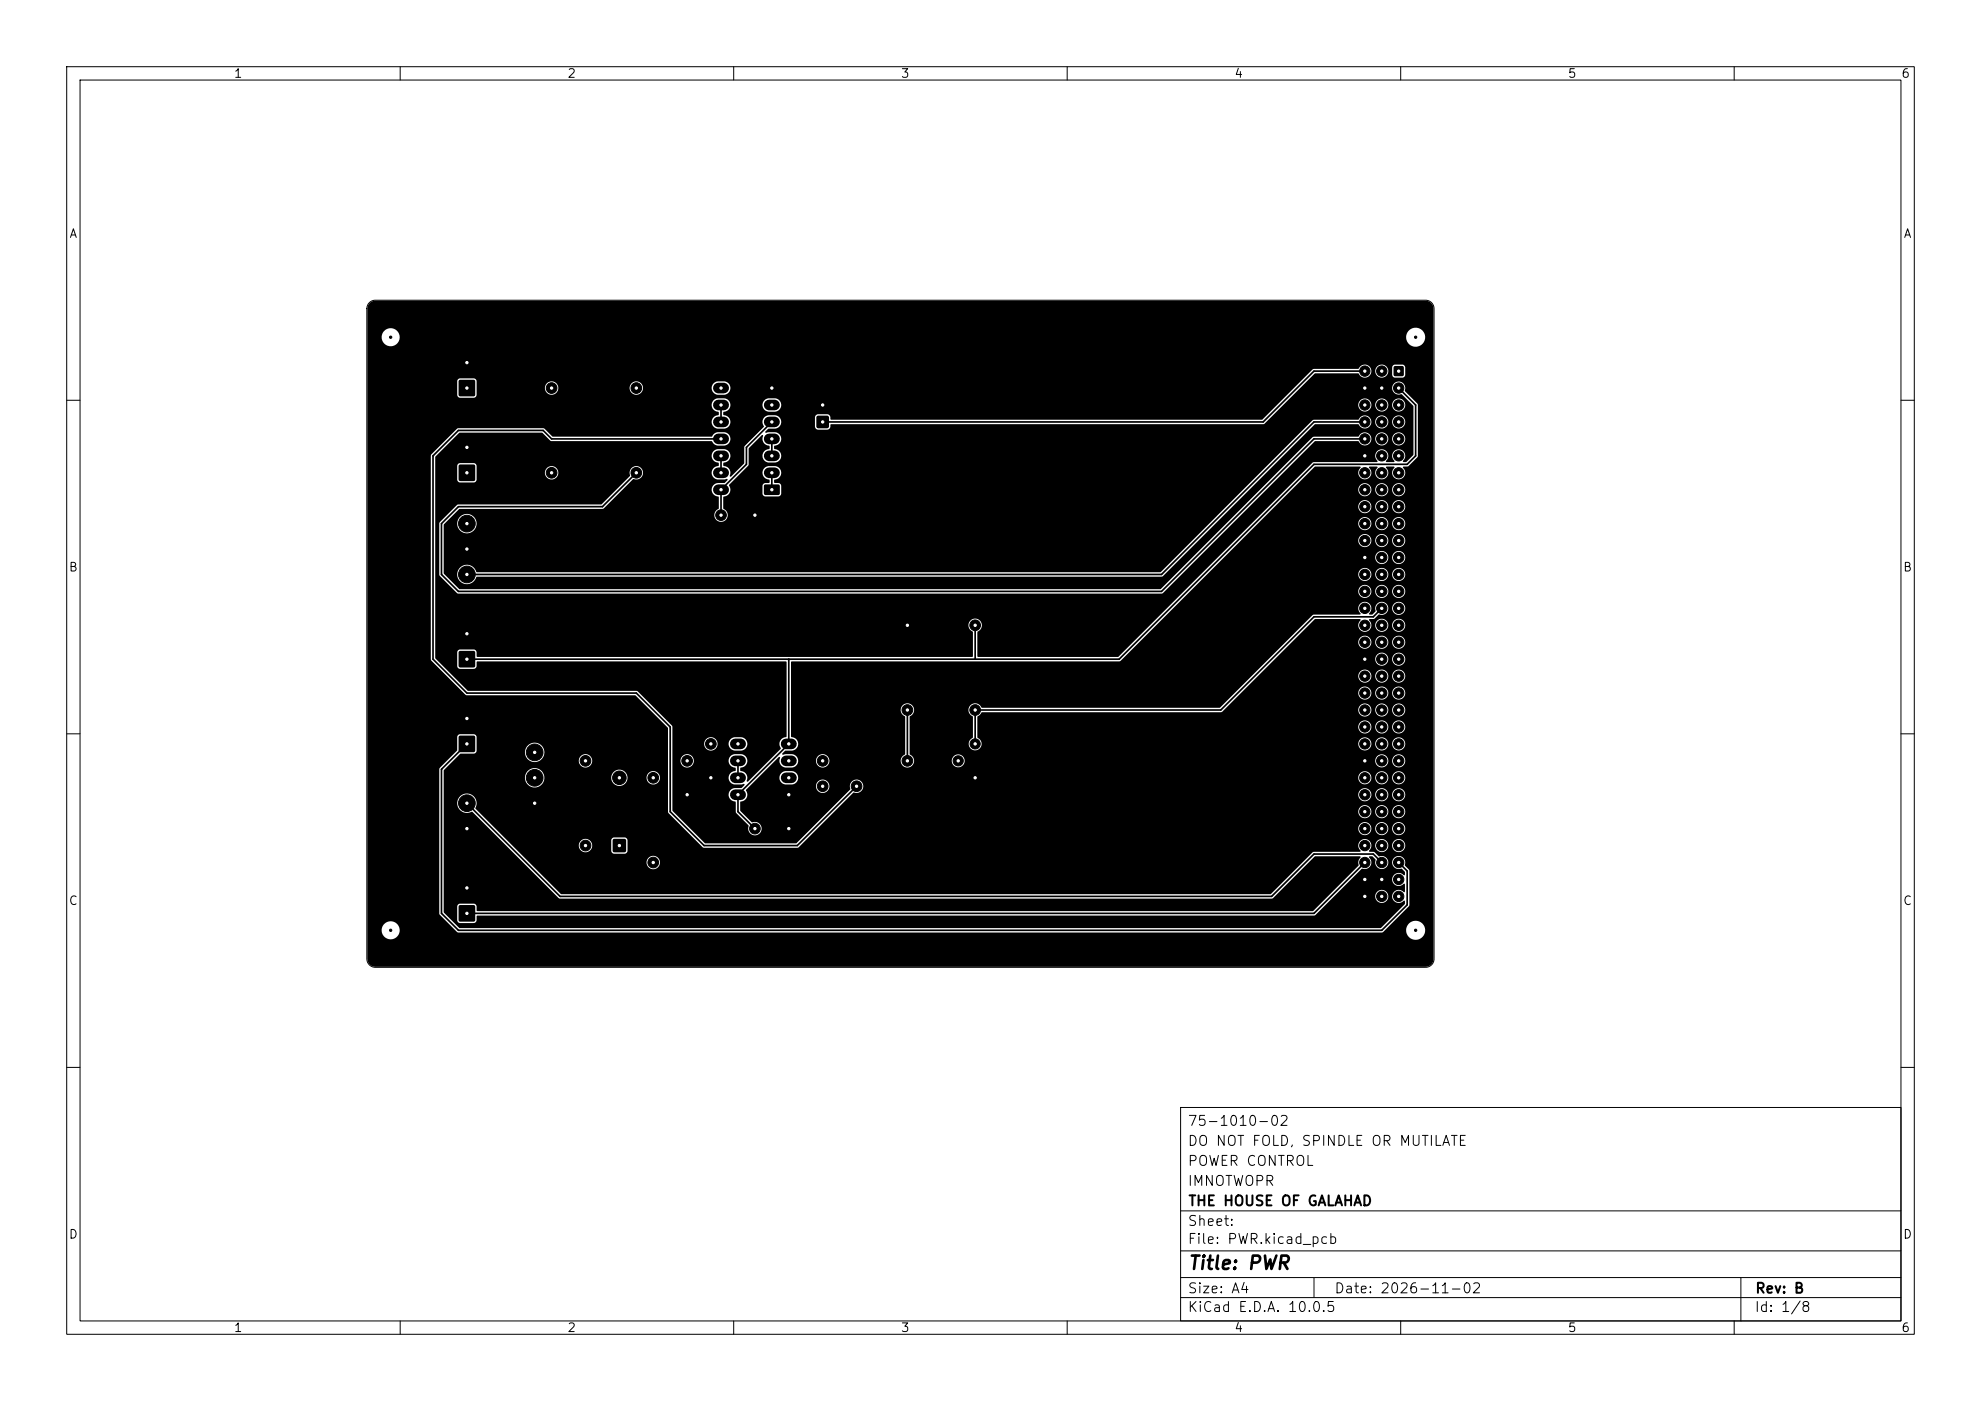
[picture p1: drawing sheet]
<svg xmlns="http://www.w3.org/2000/svg" width="297mm" height="210mm" viewBox="0 0 297 210" stroke-linecap="round" stroke-linejoin="round" font-family="sans-serif">
<defs><g id="words">
<text font-size="2" x="178" y="190.8">Title: PWR</text>
<g font-size="1.5">
<text x="178" y="172.1">DO NOT FOLD, SPINDLE OR MUTILATE</text>
<text x="178" y="169.1">75-1010-02</text>
<text x="178" y="178.1">IMNOTWOPR</text>
<text x="178" y="175.1">POWER CONTROL</text>
<text x="178" y="184.1">Sheet:</text>
<text x="178" y="181.1">THE HOUSE OF GALAHAD</text>
<text x="178" y="186.8">File: PWR.kicad_pcb</text>
<text x="178" y="197">KiCad E.D.A. 10.0.5</text>
<text x="178" y="194.2">Size: A4</text>
<text x="200" y="194.2">Date: 2026-11-02</text>
<text x="263" y="197">Id: 1/8</text>
<text x="263" y="194.2">Rev: B</text>
</g>
<g font-size="1.3">
<text x="35" y="12">1</text>
<text x="85" y="12">2</text>
<text x="135" y="12">3</text>
<text x="185" y="12">4</text>
<text x="235" y="12">5</text>
<text x="285" y="12">6</text>
<text x="10.3" y="36">A</text>
<text x="285.3" y="36">A</text>
<text x="10.2" y="86">B</text>
<text x="285.2" y="86">B</text>
<text x="10.2" y="136">C</text>
<text x="285.2" y="136">C</text>
<text x="10.2" y="186">D</text>
<text x="285.2" y="186">D</text>
<text x="35" y="200">1</text>
<text x="85" y="200">2</text>
<text x="135" y="200">3</text>
<text x="185" y="200">4</text>
<text x="235" y="200">5</text>
<text x="285" y="200">6</text>
</g>
</g></defs>
<g fill="none" stroke="#000" stroke-width=".15">
<path d="M10 10h277v190h-277zM12 12h273v186h-273zM60 10v2M110 10v2M160 10v2M210 10v2M260 10v2M55.4 45.4l.3-.3 .6-.1h157.4a1.27 1.27 0 0 1 1.3 1.3v97.4a1.27 1.27 0 0 1-1.3 1.3h-157.4a1.27 1.27 0 0 1-1.3-1.3v-97.4l.1-.6zM10 60h2M285 60h2M10 110h2M285 110h2"/>
<path d="M10 160h2M177 166h108v32h-108zM285 160h2M60 198v2M110 198v2M160 198v2M177 194.5h108M177 191.5h108M177 187.5h108M177 181.5h108M197 191.5v3M210 198v2"/>
<path d="M260 198v2M261 191.5v6.5"/>
</g>
<g fill="#000" stroke="#000" stroke-width=".15">
<circle cx="58.6" cy="50.6" r=".17"/>
<circle cx="70" cy="54.4" r="1.25"/>
<circle cx="82.7" cy="58.2" r=".8"/>
<circle cx="95.4" cy="58.2" r=".8"/>
<circle cx="204.6" cy="58.2" r=".77"/>
<circle cx="204.6" cy="55.6" r=".77"/>
<circle cx="207.2" cy="55.6" r=".77"/>
<circle cx="207.2" cy="58.2" r=".77"/>
<circle cx="209.7" cy="58.2" r=".77"/>
<circle cx="212.2" cy="50.6" r=".17"/>
<circle cx="70" cy="67.1" r="1.25"/>
<circle cx="70" cy="78.5" r="1.25"/>
<circle cx="82.7" cy="70.9" r=".8"/>
<circle cx="95.4" cy="70.9" r=".8"/>
<circle cx="108.1" cy="77.2" r=".8"/>
<circle cx="113.2" cy="77.2" r=".8"/>
<circle cx="123.3" cy="60.7" r=".95"/>
<circle cx="204.6" cy="68.3" r=".77"/>
<circle cx="204.6" cy="60.7" r=".77"/>
<circle cx="204.6" cy="65.8" r=".77"/>
<circle cx="204.6" cy="63.2" r=".77"/>
<circle cx="204.6" cy="73.4" r=".77"/>
<circle cx="204.6" cy="75.9" r=".77"/>
<circle cx="204.6" cy="70.9" r=".77"/>
<circle cx="204.6" cy="78.5" r=".77"/>
<circle cx="207.2" cy="70.9" r=".77"/>
<circle cx="207.2" cy="73.4" r=".77"/>
<circle cx="207.2" cy="60.7" r=".77"/>
<circle cx="207.2" cy="63.2" r=".77"/>
<circle cx="207.2" cy="65.8" r=".77"/>
<circle cx="207.2" cy="68.3" r=".77"/>
<circle cx="207.2" cy="75.9" r=".77"/>
<circle cx="207.2" cy="78.5" r=".77"/>
<circle cx="209.7" cy="68.3" r=".77"/>
<circle cx="209.7" cy="63.2" r=".77"/>
<circle cx="209.7" cy="70.9" r=".77"/>
<circle cx="209.7" cy="60.7" r=".77"/>
<circle cx="209.7" cy="65.8" r=".77"/>
<circle cx="209.7" cy="73.4" r=".77"/>
<circle cx="209.7" cy="75.9" r=".77"/>
<circle cx="209.7" cy="78.5" r=".77"/>
<circle cx="70" cy="82.3" r="1.25"/>
<circle cx="70" cy="86.1" r="1.25"/>
<circle cx="70" cy="95" r="1.25"/>
<circle cx="136" cy="93.7" r=".8"/>
<circle cx="146.2" cy="93.7" r=".8"/>
<circle cx="204.6" cy="83.6" r=".77"/>
<circle cx="204.6" cy="93.7" r=".77"/>
<circle cx="204.6" cy="81" r=".77"/>
<circle cx="204.6" cy="88.6" r=".77"/>
<circle cx="204.6" cy="98.8" r=".77"/>
<circle cx="204.6" cy="86.1" r=".77"/>
<circle cx="204.6" cy="96.3" r=".77"/>
<circle cx="204.6" cy="91.2" r=".77"/>
<circle cx="207.2" cy="81" r=".77"/>
<circle cx="207.2" cy="86.1" r=".77"/>
<circle cx="207.2" cy="88.6" r=".77"/>
<circle cx="207.2" cy="91.2" r=".77"/>
<circle cx="207.2" cy="93.7" r=".77"/>
<circle cx="207.2" cy="96.3" r=".77"/>
<circle cx="207.2" cy="98.8" r=".77"/>
<circle cx="207.2" cy="83.6" r=".77"/>
<circle cx="209.7" cy="81" r=".77"/>
<circle cx="209.7" cy="83.6" r=".77"/>
<circle cx="209.7" cy="93.7" r=".77"/>
<circle cx="209.7" cy="86.1" r=".77"/>
<circle cx="209.7" cy="96.3" r=".77"/>
<circle cx="209.7" cy="88.6" r=".77"/>
<circle cx="209.7" cy="98.8" r=".77"/>
<circle cx="209.7" cy="91.2" r=".77"/>
<circle cx="70" cy="107.7" r="1.25"/>
<circle cx="80.2" cy="112.8" r="1.25"/>
<circle cx="80.2" cy="116.6" r="1.25"/>
<circle cx="87.8" cy="114" r=".8"/>
<circle cx="92.9" cy="116.6" r="1.02"/>
<circle cx="97.9" cy="116.6" r=".8"/>
<circle cx="103" cy="114" r=".8"/>
<circle cx="103" cy="119.1" r=".8"/>
<circle cx="106.6" cy="111.5" r=".8"/>
<circle cx="106.6" cy="116.6" r=".8"/>
<circle cx="123.3" cy="117.9" r=".8"/>
<circle cx="123.3" cy="114" r=".8"/>
<circle cx="128.4" cy="117.9" r=".8"/>
<circle cx="136" cy="114" r=".8"/>
<circle cx="136" cy="106.4" r=".8"/>
<circle cx="143.7" cy="114" r=".76"/>
<circle cx="146.2" cy="106.4" r=".8"/>
<circle cx="146.2" cy="111.5" r=".76"/>
<circle cx="204.6" cy="106.4" r=".77"/>
<circle cx="204.6" cy="111.5" r=".77"/>
<circle cx="204.6" cy="101.3" r=".77"/>
<circle cx="204.6" cy="116.6" r=".77"/>
<circle cx="204.6" cy="119.1" r=".77"/>
<circle cx="204.6" cy="103.9" r=".77"/>
<circle cx="204.6" cy="109" r=".77"/>
<circle cx="204.6" cy="114" r=".77"/>
<circle cx="207.2" cy="116.6" r=".77"/>
<circle cx="207.2" cy="111.5" r=".77"/>
<circle cx="207.2" cy="103.9" r=".77"/>
<circle cx="207.2" cy="106.4" r=".77"/>
<circle cx="207.2" cy="114" r=".77"/>
<circle cx="207.2" cy="119.1" r=".77"/>
<circle cx="207.2" cy="109" r=".77"/>
<circle cx="207.2" cy="101.3" r=".77"/>
<circle cx="209.7" cy="116.6" r=".77"/>
<circle cx="209.7" cy="101.3" r=".77"/>
<circle cx="209.7" cy="106.4" r=".77"/>
<circle cx="209.7" cy="111.5" r=".77"/>
<circle cx="209.7" cy="114" r=".77"/>
<circle cx="209.7" cy="119.1" r=".77"/>
<circle cx="209.7" cy="103.9" r=".77"/>
<circle cx="209.7" cy="109" r=".77"/>
<circle cx="58.6" cy="139.5" r=".17"/>
<circle cx="70" cy="133.1" r="1.25"/>
<circle cx="70" cy="120.4" r="1.25"/>
<circle cx="80.2" cy="120.4" r="1.25"/>
<circle cx="87.8" cy="126.7" r=".8"/>
<circle cx="97.9" cy="129.3" r=".8"/>
<circle cx="113.2" cy="124.2" r=".8"/>
<circle cx="118.3" cy="124.2" r=".8"/>
<circle cx="204.6" cy="124.2" r=".77"/>
<circle cx="204.6" cy="121.7" r=".77"/>
<circle cx="204.6" cy="129.3" r=".77"/>
<circle cx="204.6" cy="134.4" r=".77"/>
<circle cx="204.6" cy="131.8" r=".77"/>
<circle cx="204.6" cy="126.7" r=".77"/>
<circle cx="207.2" cy="121.7" r=".77"/>
<circle cx="207.2" cy="124.2" r=".77"/>
<circle cx="207.2" cy="129.3" r=".77"/>
<circle cx="207.2" cy="134.4" r=".77"/>
<circle cx="207.2" cy="131.8" r=".77"/>
<circle cx="207.2" cy="126.7" r=".77"/>
<circle cx="209.7" cy="124.2" r=".77"/>
<circle cx="209.7" cy="121.7" r=".77"/>
<circle cx="209.7" cy="134.4" r=".77"/>
<circle cx="209.7" cy="129.3" r=".77"/>
<circle cx="209.7" cy="131.8" r=".77"/>
<circle cx="209.7" cy="126.7" r=".77"/>
<circle cx="212.2" cy="139.5" r=".17"/>
</g>
<g fill="#000">
<path d="M68.8 57h2.4v2.3h-2.4zM209 54.9h1.4v1.4h-1.4zM55.4 45.4l.3-.2 .6-.1h157.4a1.2 1.2 0 0 1 1.2 1.2v97.4a1.2 1.2 0 0 1-1.2 1.2h-157.4a1.2 1.2 0 0 1-1.2-1.2v-4.4h2.1a1.35 1.35 0 0 0 1.9 1.4 1.35 1.35 0 0 0 .4-2.3 1.35 1.35 0 0 0-2.2 .7l-.1 .2h-2.1v-24h10.8v21.7l2.8 2.8h138.5l.5-.5h3.1a1.43 1.43 0 0 0 2 1.5 1.43 1.43 0 0 0 .4-2.4 1.43 1.43 0 0 0-2.4 .7v.2h-3.1l3.6-3.5v-5.3l-.7-.7a1.01 1.01 0 0 0-.6-1.4 1.01 1.01 0 0 0-1.3 .8 1.08 1.08 0 0 0 1.5 1l.4 .5v.5h-.2a.99 .99 0 0 0-1.4 0 .99 .99 0 0 0 .1 1.4 .99 .99 0 0 0 1.4-.1l.1 .1v1l-.1 .1a1 1 0 0 0-1.5-.1 1 1 0 0 0 0 1.5 1 1 0 0 0 1.5-.1l.1 .1v.4l-3.6 3.6h-138.1l-2.4-2.4v-16.4h2a1.53 1.53 0 0 0 2.3 1.4l13.1 13h106.8l6.5-6.3h6.7h.1v.2a1.22 1.22 0 0 0-.3 1.2l-6.9 6.8h-125.2l-.1-.1v-.7l-.3-.3h-2.3l-.2 .1-.2 .2v2.2l.2 .2 .2 .2h2.2l.3-.3 .1-.7 .1-.2h125.4l3.1-2.9h6.1a.98 .98 0 0 0 1.3 1 .98 .98 0 0 0 .3-1.6 .98 .98 0 0 0-1.6 .4v.2h-6.1l4.1-4.1a1.01 1.01 0 0 0 1.3-.4 1.01 1.01 0 0 0-.3-1.3l.2-.1h.4l.4 .4a1.02 1.02 0 0 0 .6 1.4 1.02 1.02 0 0 0 1.3-.6 1.06 1.06 0 0 0-1.4-1.3l-.7-.6-.7-.1 .3-.6v-.3h.6a.98 .98 0 0 0 1 1 .98 .98 0 0 0 .9-1h.6v.1a.98 .98 0 0 0 1.5 .8 .98 .98 0 0 0 0-1.7 .98 .98 0 0 0-1.5 .8h-.6v-.2a.98 .98 0 0 0-1-.7 .98 .98 0 0 0-.9 .9h-.6v-.2a.99 .99 0 0 0-1.5-.6 .99 .99 0 0 0-.1 1.6l-.1 .2h-7l-6.4 6.3h-106.3l-4.7-4.6h17.4l.1 .2a1.01 1.01 0 0 0 1.6 .4 1.01 1.01 0 0 0-.3-1.7 1.01 1.01 0 0 0-1.4 1.1h-17.4l-2.6-2.6h9.9v.2a1.01 1.01 0 0 0 1.6 .6 1.01 1.01 0 0 0 0-1.7h3.2v1.7l.2 .2 .2 .2h1.7l.2-.2 .2-.2v-1.7l-.2-.2-.2-.2h-1.7l-.2 .2-.2 .2h-3.2a1 1 0 0 0-1.1 0 1 1 0 0 0-.5 .9h-9.9l-5.6-5.7a1.46 1.46 0 0 0-.9-2.1 1.46 1.46 0 0 0-1.9 1.3h-2v-3.8h12.2v.2a1.46 1.46 0 0 0 1.6 1.3 1.46 1.46 0 0 0 1.3-1.5h10v.2a1.22 1.22 0 0 0 1.3 1.1 1.22 1.22 0 0 0 1.2-1.1h2.8l.1 .2a1.01 1.01 0 0 0 1.6 .4 1.01 1.01 0 0 0-.3-1.7 1.01 1.01 0 0 0-1.4 1.1h-2.8a1.22 1.22 0 0 0-1.1-1.3 1.22 1.22 0 0 0-1.4 1.1h-10a1.46 1.46 0 0 0-1.4-1.4 1.46 1.46 0 0 0-1.5 1.4h-12.2v-1.1l2.5-2.4h2.1l.3-.3h7.3a1.45 1.45 0 0 0 2 1.4h6.1v.2a1.01 1.01 0 0 0 1.7 .5 1.01 1.01 0 0 0-.4-1.7 1.01 1.01 0 0 0-1.3 1h-6.1a1.46 1.46 0 0 0 .3-2.5 1.46 1.46 0 0 0-2.3 1.1h-7.3l.1-2.2-.2-.3-.2-.1h-2.2l-.2 .1-.2 .2v2.1l-2.6 2.8h-10.8v-47h9.5l.1 30.7 5.3 5.2h25.3l4.8 4.9 .1 12.7 5.2 5.3h14.2l3-3h81v.2a.98 .98 0 0 0 1.1 .9 .98 .98 0 0 0 .9-1.1h.6v.2a.98 .98 0 0 0 1.1 .9 .98 .98 0 0 0 .8-1.1h.6v.2a.98 .98 0 0 0 1.5 .7 .98 .98 0 0 0 0-1.6 .98 .98 0 0 0-1.5 .7h-.6v-.2a.98 .98 0 0 0-1-.7 .98 .98 0 0 0-.9 .9h-.6v-.2a.98 .98 0 0 0-1.1-.7 .98 .98 0 0 0-.9 .9h-81l2.6-2.5h78.4v.2a.98 .98 0 0 0 1.1 .8 .98 .98 0 0 0 .9-1h.6v.2a.98 .98 0 0 0 1.1 .8 .98 .98 0 0 0 .8-1h.6v.2a.98 .98 0 0 0 1.5 .7 .98 .98 0 0 0 0-1.7 .98 .98 0 0 0-1.5 .8h-.6v-.2a.98 .98 0 0 0-1-.7 .98 .98 0 0 0-.9 .9h-.6v-.2a.98 .98 0 0 0-1.1-.7 .98 .98 0 0 0-.9 .9h-78.4l2.5-2.6h75.9v.2a.98 .98 0 0 0 1.1 .9 .98 .98 0 0 0 .9-1.1h.6v.2a.98 .98 0 0 0 1.1 .9 .98 .98 0 0 0 .8-1.1h.6v.2a.98 .98 0 0 0 1.5 .8 .98 .98 0 0 0 0-1.7 .98 .98 0 0 0-1.5 .7h-.6v-.2a.98 .98 0 0 0-1-.6 .98 .98 0 0 0-.9 .8h-.6v-.2a.98 .98 0 0 0-1.1-.6 .98 .98 0 0 0-.9 .8h-75.9l.2-.2a1.04 1.04 0 0 0 1.4-.5 1.04 1.04 0 0 0-.6-1.4 1.09 1.09 0 0 0-1.2 1.5l-8.1 8h-13.7l-4.9-4.9v-7.4h1.2l.1 .2a1.01 1.01 0 0 0 1.6 .5 1.01 1.01 0 0 0-.3-1.7 1.01 1.01 0 0 0-1.4 1h-1.2v-2.5h4.8v.2a1.01 1.01 0 0 0 1.1 .7 1.01 1.01 0 0 0 .9-.9h1.6l.3 .5 .3 .3 .3 .1h1.2a1.01 1.01 0 0 0 .7-1.1 1.01 1.01 0 0 0-.9-.9h-1l-.3 .1-.4 .4-.2 .6h-1.6a1.01 1.01 0 0 0-1-1.1 1.01 1.01 0 0 0-1 1.1h-4.8l-.1-2.8-5.2-5.2h-25.3l-4.9-4.9v-.9h3.2v2.1l.2 .2 .2 .2 2.3-.1 .3-.3v-.6l.1-.2h46.2l.1 .2v11.1a1.12 1.12 0 0 0-.8 1.8l-4.9 4.9h-.3a1.09 1.09 0 0 0-.9-1.6v-.4a1.01 1.01 0 0 0 1-1 1.01 1.01 0 0 0-.9-1.1l-1.2 .1a1.05 1.05 0 0 0-.6 1.2 1.05 1.05 0 0 0 1 .8l-.1 .5a1.01 1.01 0 0 0-1 .9 1.01 1.01 0 0 0 .9 1.1l1.4-.1 .1 .1-.4 .5-1.3 .1a1.05 1.05 0 0 0-.6 1.1 1.05 1.05 0 0 0 1 .9v1.6l1.9 2a1.02 1.02 0 0 0 .8 1.4 1.02 1.02 0 0 0 1.2-1.1 1.02 1.02 0 0 0-1.5-.8l-1.7-1.8v-1.4a1.08 1.08 0 0 0 .8-1.7l.5-.4h10l.1 .2a1.01 1.01 0 0 0 1.6 .4 1.01 1.01 0 0 0-.3-1.7 1.01 1.01 0 0 0-1.4 1.1h-10l1.2-1.3h3.4l.2 .5 .3 .3 .4 .1h1.1a1 1 0 0 0 .8-1.1h83.9v.2a.98 .98 0 0 0 1.1 .9 .98 .98 0 0 0 .9-1.1h.6v.2a.98 .98 0 0 0 1.1 .9 .98 .98 0 0 0 .8-1.1h.6v.2a.98 .98 0 0 0 1.5 .7 .98 .98 0 0 0 0-1.6 .98 .98 0 0 0-1.5 .7h-.6v-.2a.98 .98 0 0 0-1-.7 .98 .98 0 0 0-.9 .9h-.6v-.2a.98 .98 0 0 0-1.1-.7 .98 .98 0 0 0-.9 .9h-83.9l-.2-.4-.4-.4-.3-.1h-1a1.01 1.01 0 0 0-.9 1.1h-3.4l3.2-3.2 .3 .1a1.03 1.03 0 0 0 .8 1.5l1.1-.1a1 1 0 0 0 .8-.9h2.6l.1 .2a1.01 1.01 0 0 0 1.6 .5 1.01 1.01 0 0 0-.3-1.7 1.01 1.01 0 0 0-1.4 1h-2.6v-.1a1.01 1.01 0 0 0-.9-1l-1.4 .1h-.1l.4-.6h1.1a1.04 1.04 0 0 0 .9-1.1 1.04 1.04 0 0 0-1.1-1v-3.9h16.4l.3 .6 .4 .4v5.6a1.01 1.01 0 0 0-.6 1.2 1.01 1.01 0 0 0 1.1 .7 1.01 1.01 0 0 0 .8-1h5.7v.1a.97 .97 0 0 0 1.1 .9 .97 .97 0 0 0 .8-1h61.6v.1a.98 .98 0 0 0 1.1 .9 .98 .98 0 0 0 .8-1h.6v.1a.98 .98 0 0 0 1.5 .8 .98 .98 0 0 0 0-1.7 .98 .98 0 0 0-1.5 .8h-.6v-.2a.98 .98 0 0 0-1-.7 .98 .98 0 0 0-.9 .9h-61.6v-.2a.97 .97 0 0 0-1-.7 .97 .97 0 0 0-.9 .9h-5.7a1.49 1.49 0 0 0-.6-1v-5.6a1.11 1.11 0 0 0 .6-.9h8.2l.2 .6 .5 .4-.1 3.1a.98 .98 0 0 0-.5 1.2 .98 .98 0 0 0 1.1 .7 .98 .98 0 0 0 .8-1.1h56.4v.2a.98 .98 0 0 0 1.1 .9 .98 .98 0 0 0 .9-1.1h.6v.2a.98 .98 0 0 0 1.1 .9 .98 .98 0 0 0 .8-1.1h.6v.2a.98 .98 0 0 0 1.5 .7 .98 .98 0 0 0 0-1.6 .98 .98 0 0 0-1.5 .7h-.6v-.2a.98 .98 0 0 0-1-.7 .98 .98 0 0 0-.9 .9h-.6v-.2a.98 .98 0 0 0-1.1-.7 .98 .98 0 0 0-.9 .9h-56.4l-.2-.5-.5-.4v-1.6h57.1v.2a.98 .98 0 0 0 1.1 .8 .98 .98 0 0 0 .9-1h.6v.2a.98 .98 0 0 0 1.1 .8 .98 .98 0 0 0 .8-1h.6v.2a.98 .98 0 0 0 1.5 .7 .98 .98 0 0 0 0-1.7 .98 .98 0 0 0-1.5 .8h-.6v-.2a.98 .98 0 0 0-1-.7 .98 .98 0 0 0-.9 .9h-.6v-.2a.98 .98 0 0 0-1.1-.7 .98 .98 0 0 0-.9 .9h-57.1l.1-1.5 .6-.6h35.9l.5-.5h20a.98 .98 0 0 0 1 1.1 .98 .98 0 0 0 1-1.1h.6v.2a.98 .98 0 0 0 1.1 .9 .98 .98 0 0 0 .8-1.1h.6v.2a.98 .98 0 0 0 1.5 .8 .98 .98 0 0 0 0-1.7 .98 .98 0 0 0-1.5 .7h-.6v-.2a.98 .98 0 0 0-1-.6 .98 .98 0 0 0-.9 .8h-.6v-.2a.98 .98 0 0 0-1.1-.6 .98 .98 0 0 0-.9 .8h-20l2.5-2.5h17.5v.2a.98 .98 0 0 0 1.1 .9 .98 .98 0 0 0 .9-1.1h.6v.2a.98 .98 0 0 0 1.1 .9 .98 .98 0 0 0 .8-1.1h.6v.2a.98 .98 0 0 0 1.5 .7 .98 .98 0 0 0 0-1.6 .98 .98 0 0 0-1.5 .7h-.6v-.2a.98 .98 0 0 0-1-.7 .98 .98 0 0 0-.9 .9h-.6v-.2a.98 .98 0 0 0-1.1-.7 .98 .98 0 0 0-.9 .9h-17.5l2.6-2.5h14.9v.1a.98 .98 0 0 0 1.1 .9 .98 .98 0 0 0 .9-1h.6v.1a.98 .98 0 0 0 1.1 .9 .98 .98 0 0 0 .8-1h.6v.1a.98 .98 0 0 0 1.5 .8 .98 .98 0 0 0 0-1.7 .98 .98 0 0 0-1.5 .8h-.6v-.2a.98 .98 0 0 0-1-.7 .98 .98 0 0 0-.9 .9h-.6v-.2a.98 .98 0 0 0-1.1-.7 .98 .98 0 0 0-.9 .9h-14.9l2.5-2.6h15v.2a.98 .98 0 0 0 1.1 .9 .98 .98 0 0 0 .8-1.1h.6v.2a.98 .98 0 0 0 1.5 .7 .98 .98 0 0 0 0-1.6 .98 .98 0 0 0-1.5 .7h-.6v-.2a.98 .98 0 0 0-1-.7 .98 .98 0 0 0-.9 .9h-15l2.6-2.5h9.8v.2a.98 .98 0 0 0 1.1 .8 .98 .98 0 0 0 .9-1h.6v.2a.98 .98 0 0 0 1.1 .8 .98 .98 0 0 0 .8-1h.6v.2a.98 .98 0 0 0 1.5 .7 .98 .98 0 0 0 0-1.7 .98 .98 0 0 0-1.5 .8h-.6v-.2a.98 .98 0 0 0-1-.7 .98 .98 0 0 0-.9 .9h-.6v-.2a.98 .98 0 0 0-1.1-.7 .98 .98 0 0 0-.9 .9h-9.8l3.4-3.4h6.7l.1 .1a.99 .99 0 0 0 .2 1.7 .99 .99 0 0 0 1.4-1h.6v.2a.98 .98 0 0 0 1.1 .9 .98 .98 0 0 0 .8-1.1h.6v.2a.98 .98 0 0 0 1.5 .8 .98 .98 0 0 0 0-1.7 .98 .98 0 0 0-1.5 .7h-.6v-.2a.98 .98 0 0 0-1-.6 .98 .98 0 0 0-.9 .8h-.6l-.4-.7 .8-.1 .7-.7a1.01 1.01 0 0 0 1.4-1h.6v.2a.98 .98 0 0 0 1.5 .7 .98 .98 0 0 0 0-1.6 .98 .98 0 0 0-1.5 .7h-.6v-.2a1.02 1.02 0 0 0-1.3-.6 1.02 1.02 0 0 0-.6 1.4l-.5 .4h-.4v-.2a.99 .99 0 0 0 0-1.4 .99 .99 0 0 0-1.4 0 .99 .99 0 0 0 .1 1.5l-.1 .1-7.1 .1-13.9 13.9h-35.7a1.02 1.02 0 0 0-1.2-.7 1.02 1.02 0 0 0-.8 1.1h-8.2v-.2a1.01 1.01 0 0 0-1.1-.9 1.01 1.01 0 0 0-.9 1.1h-16.4v-7.3l49.2-.1 10.7-10.5h25.1a.98 .98 0 0 0 1 1 .98 .98 0 0 0 1-1h.6v.1a.98 .98 0 0 0 1.1 .9 .98 .98 0 0 0 .8-1h.6v.1a.98 .98 0 0 0 1.5 .8 .98 .98 0 0 0 0-1.7 .98 .98 0 0 0-1.5 .8h-.6v-.2a.98 .98 0 0 0-1-.7 .98 .98 0 0 0-.9 .9h-.6v-.2a.98 .98 0 0 0-1.1-.7 .98 .98 0 0 0-.9 .9h-25.1l2.6-2.6h22.5v.2a.98 .98 0 0 0 1.1 .9 .98 .98 0 0 0 .9-1.1h.6v.2a.98 .98 0 0 0 1.1 .9 .98 .98 0 0 0 .8-1.1h.6v.2a.98 .98 0 0 0 1.5 .7 .98 .98 0 0 0 0-1.6 .98 .98 0 0 0-1.5 .7h-.6v-.2a.98 .98 0 0 0-1-.7 .98 .98 0 0 0-.9 .9h-.6v-.2a.98 .98 0 0 0-1.1-.7 .98 .98 0 0 0-.9 .9h-22.5l2.5-2.5h22.6a.98 .98 0 0 0 1 1.1 .98 .98 0 0 0 .9-1.1h.6v.2a.98 .98 0 0 0 1.5 .7 .98 .98 0 0 0 0-1.7 .98 .98 0 0 0-1.5 .8h-.6v-.2a.98 .98 0 0 0-1-.7 .98 .98 0 0 0-.9 .9h-22.6l2.5-2.6h17.5a.98 .98 0 0 0 1 1.1 .98 .98 0 0 0 1-1.1h.6v.2a.98 .98 0 0 0 1.1 .9 .98 .98 0 0 0 .8-1.1h.6v.2a.98 .98 0 0 0 1.5 .8 .98 .98 0 0 0 0-1.7 .98 .98 0 0 0-1.5 .7h-.6v-.2a.98 .98 0 0 0-1-.6 .98 .98 0 0 0-.9 .8h-.6v-.2a.98 .98 0 0 0-1.1-.6 .98 .98 0 0 0-.9 .8h-17.5l2.6-2.5h14.9v.2a.98 .98 0 0 0 1.1 .9 .98 .98 0 0 0 .9-1.1h.6v.2a.98 .98 0 0 0 1.1 .9 .98 .98 0 0 0 .8-1.1h.6v.2a.98 .98 0 0 0 1.5 .7 .98 .98 0 0 0 0-1.6 .98 .98 0 0 0-1.5 .7h-.6v-.2a.98 .98 0 0 0-1-.7 .98 .98 0 0 0-.9 .9h-.6v-.2a.98 .98 0 0 0-1.1-.7 .98 .98 0 0 0-.9 .9h-14.9l2.5-2.5h12.4v.1a.98 .98 0 0 0 1.1 .9 .98 .98 0 0 0 .9-1h.6v.1a.98 .98 0 0 0 1.1 .9 .98 .98 0 0 0 .8-1h.6v.1a.98 .98 0 0 0 1.5 .8 .98 .98 0 0 0 0-1.7 .98 .98 0 0 0-1.5 .8h-.6v-.2a.98 .98 0 0 0-1-.7 .98 .98 0 0 0-.9 .9h-.6v-.2a.98 .98 0 0 0-1.1-.7 .98 .98 0 0 0-.9 .9h-12.4l2.6-2.6h9.8v.2a.98 .98 0 0 0 1.1 .9 .98 .98 0 0 0 .9-1.1h.6v.2a.98 .98 0 0 0 1.1 .9 .98 .98 0 0 0 .8-1.1h.6v.2a.98 .98 0 0 0 1.5 .7 .98 .98 0 0 0 0-1.6 .98 .98 0 0 0-1.5 .7h-.6v-.2a.98 .98 0 0 0-1-.7 .98 .98 0 0 0-.9 .9h-.6v-.2a.98 .98 0 0 0-1.1-.7 .98 .98 0 0 0-.9 .9h-9.8l3.4-3.4h6.7l.1 .2a.99 .99 0 0 0-.1 1.4 .99 .99 0 0 0 1.4 0 .99 .99 0 0 0-.1-1.4l.2-.2h1l.1 .2a.99 .99 0 0 0-.1 1.4 .99 .99 0 0 0 1.5 0 .99 .99 0 0 0-.1-1.4l.1-.2h1.1l.1 .2a.99 .99 0 0 0-.1 1.4 .99 .99 0 0 0 1.4 0 .99 .99 0 0 0-.1-1.4l.1-.2h.8l1.4-1.5v-7.7l-2-2.1a1.01 1.01 0 0 0-.6-1.3 1.01 1.01 0 0 0-1.3 .8 1.08 1.08 0 0 0 1.5 1l1.7 1.8v7.2l-1 1.1h-.5v-.1a.99 .99 0 0 0 0-1.5 .99 .99 0 0 0-1.5 .1 .99 .99 0 0 0 .2 1.4l-.1 .2h-1.1l-.1-.2a1 1 0 0 0 .1-1.4 1 1 0 0 0-1.5 0 1 1 0 0 0 .1 1.4l-.1 .2h-9.6l-29.2 29.2h-20.9l-.2-.1v-3.6a1.05 1.05 0 0 0 .7-1.3 1.05 1.05 0 0 0-1.3-.7 1.07 1.07 0 0 0-.7 1 1.07 1.07 0 0 0 .7 1v3.6l-.2 .1h-74.1l-.1-.1-.1-.8-.3-.2h-2.2l-.2 .1-.2 .3h-3.2v-19.4h.6v7.8l2.8 2.8h105.5l22.9-22.8 6.6-.1a.99 .99 0 0 0 1.1 .6 .99 .99 0 0 0 .8-1h.6v.2a.98 .98 0 0 0 1.1 .9 .98 .98 0 0 0 .8-1.1h.6v.2a.98 .98 0 0 0 1.5 .7 .98 .98 0 0 0 0-1.6 .98 .98 0 0 0-1.5 .7h-.6v-.2a.98 .98 0 0 0-1-.7 .98 .98 0 0 0-.9 .9h-.6v-.2a1.05 1.05 0 0 0-1-.7 1.05 1.05 0 0 0-1 .7h-6.8l-22.8 22.8h-105.1l-2.4-2.3h2v.2a1.47 1.47 0 0 0 1.4 1.4 1.47 1.47 0 0 0 1.5-1.1l102.8-.1 22.9-22.8h6.6a.99 .99 0 0 0 1.1 .6 .99 .99 0 0 0 .8-1h.6v.1a.98 .98 0 0 0 1.1 .9 .98 .98 0 0 0 .8-1h.6v.1a.98 .98 0 0 0 1.5 .8 .98 .98 0 0 0 0-1.7 .98 .98 0 0 0-1.5 .8h-.6v-.2a.98 .98 0 0 0-1-.7 .98 .98 0 0 0-.9 .9h-.6v-.2a1.05 1.05 0 0 0-1-.7 1.05 1.05 0 0 0-1 .6l-6.8 .1-22.8 22.8h-102.6a1.48 1.48 0 0 0-1.5-1.1 1.48 1.48 0 0 0-1.4 1.3l-2-.1v-7.2l.3-.3h1.7a1.46 1.46 0 0 0 2.1 1.4 1.46 1.46 0 0 0 .3-2.4 1.46 1.46 0 0 0-2.3 .7l-.1 .3h-1.7l2.1-2.1h21.5l4.6-4.5a1.02 1.02 0 0 0 1.4-.8 1.02 1.02 0 0 0-1.1-1.1 1.02 1.02 0 0 0-.8 1.4l-4.3 4.3h-21.5l-2.8 2.8h-.6v-8.6h3.2v2.2l.2 .2 .2 .1h2.3l.3-.3v-1h10.2v.2a1.01 1.01 0 0 0 1.7 .4 1.01 1.01 0 0 0-.3-1.7 1.01 1.01 0 0 0-1.4 1.1h-10.2v-1.2l-.3-.3-2.3-.1-.2 .1-.2 .3h-3.2v-1.3v-.1h41.4a1.2 1.2 0 0 0 1.1 1l-.1 .5a1.01 1.01 0 0 0-1 .9 1.01 1.01 0 0 0 .9 1.1l1.4-.1 .1 .1-.5 .5h-1.2a1.05 1.05 0 0 0-.7 1.2 1.05 1.05 0 0 0 1.1 .9v1.7a1.05 1.05 0 0 0-.7 1.3 1.05 1.05 0 0 0 1.3 .7 1.07 1.07 0 0 0 .7-1 1.07 1.07 0 0 0-.7-1l.1-1.7a1.12 1.12 0 0 0 .8-1.8l1.7-1.7h3.3l.1 .2a1.24 1.24 0 0 0 1 .7l-.1 .5h-.6l-.3 .2v1.6l.3 .2h2.1l.2-.1 .1-.3v-1.2l-.2-.3-.8-.1v-.5a1.01 1.01 0 0 0 1-1 1.01 1.01 0 0 0-.9-1h-1l-.4 .1-.4 .4-.1 .6h-3.3l1.2-1.3 .1-2.5 1.9-2 .2 .1a1.1 1.1 0 0 0 1 1.6l-.1 .4a1.01 1.01 0 0 0-1 1 1.01 1.01 0 0 0 .9 1h1.1a1.04 1.04 0 0 0 .8-1.1 1.04 1.04 0 0 0-1-.9v-.5a1.01 1.01 0 0 0 1-1 1.01 1.01 0 0 0-.9-1l-1.4 .1-.1-.1 .5-.5h1a1 1 0 0 0 .9-.7 1 1 0 0 0-.3-1.1h5.4v1.5l.1 .3 .3 .1h1.5a.83 .83 0 0 0 .5-.8h64.8l3.1-3h11.1a.98 .98 0 0 0 1 1.1 .98 .98 0 0 0 1-1.1h.6v.2a.98 .98 0 0 0 1.1 .9 .98 .98 0 0 0 .8-1.1h.6v.2a.98 .98 0 0 0 1.5 .7 .98 .98 0 0 0 0-1.6 .98 .98 0 0 0-1.5 .7h-.6v-.2a.98 .98 0 0 0-1-.7 .98 .98 0 0 0-.9 .9h-.6v-.2a.98 .98 0 0 0-1.1-.7 .98 .98 0 0 0-.9 .9h-11.1l4.7-4.6h6.5a.99 .99 0 0 0 1.1 .6 .99 .99 0 0 0 .8-1.1h.6v.2a.98 .98 0 0 0 1.3 .8 .98 .98 0 0 0 .4-1.4h.8v1.1l.3 .4h1.3l.3-.2 .1-1.4-.3-.3h-1.3l-.2 .1-.2 .3h-.8a.98 .98 0 0 0-1-.4 .98 .98 0 0 0-.7 .8h-.6v-.2a1.05 1.05 0 0 0-1-.6 1.05 1.05 0 0 0-1 .6h-6.7l-7.7 7.6-64.7-.1a.6 .6 0 0 0-.5-.7h-1.4l-.3 .1-.1 .3h-5.4l-.6-.3-1.2 .1a1.11 1.11 0 0 0-.5 1.7l-2.9 2.9v2.6l-2 1.9h-.2a1.15 1.15 0 0 0-1-1.6l.1-.5a1.01 1.01 0 0 0 1-.9 1.01 1.01 0 0 0-.9-1.1h-1l-.4 .1-.4 .5-.1 .5h-41.4l3.6-3.5h12.3l1.5 1.2h24l.4 .5 .3 .2h1.2a1.01 1.01 0 0 0 .9-1 1.01 1.01 0 0 0-.9-1h-1.2l-.3 .2-.4 .5h-23.8l-1.4-1.3h-12.8l-4.1 4.1h-9.5v-7.5h51.6v.2a1.24 1.24 0 0 0 1.1 .8l-.1 .4a1.01 1.01 0 0 0-1 1 1.01 1.01 0 0 0 .9 1.1l1.1-.1a1.05 1.05 0 0 0 .8-1.1 1.05 1.05 0 0 0-1.1-.9l.1-.5a1.03 1.03 0 0 0 1-.9h4.8l.2 .5 .3 .3 .4 .1h1.1a1.01 1.01 0 0 0 .8-1.1 1.01 1.01 0 0 0-.9-.9h-1l-.4 .1-.4 .4-.1 .6h-4.8a1.01 1.01 0 0 0-.9-1.1h-1l-.4 .1-.4 .4-.1 .6h-51.6v-3.7h13.4v2.2l.2 .2 .2 .1h2.3l.3-.3v-1h10.2a1.01 1.01 0 0 0 1 .9 1.01 1.01 0 0 0 1-.9h10.7v.2a1.01 1.01 0 0 0 1.1 .7 1.01 1.01 0 0 0 .9-.9h10.3l.2 .5 .3 .3 .4 .1 1.1-.1a1.01 1.01 0 0 0 .8-1 1.01 1.01 0 0 0-.9-.9h-1l-.4 .1-.4 .4-.1 .6h-10.3a1.01 1.01 0 0 0-1-1.1 1.01 1.01 0 0 0-1 1.1h-10.7v-.2a1.01 1.01 0 0 0-1.1-.9 1.01 1.01 0 0 0-.9 1.1h-10.2v-1.2l-.2-.3-.2-.1h-2.2l-.2 .1-.2 .3h-13.4v-6.7h2.1v.3a1.35 1.35 0 0 0 1.5 1.2 1.35 1.35 0 0 0 1.2-1.5h150.9v.3a1.43 1.43 0 0 0 2.2 1.1 1.43 1.43 0 0 0 0-2.5 1.43 1.43 0 0 0-2.2 1.1h-150.9v-.2a1.35 1.35 0 0 0-1.4-1 1.35 1.35 0 0 0-1.3 1.2h-2.1v-4.1v-.4zM68.8 69.7h2.4v2.3h-2.4zM114.6 72.7l2.2-.1 .1 .3v1.2l-.2 .1h-2l-.2-.2zM122.4 62.4l.3-.1h1.5l.1 .3-.1 1.5-.2 .1h-1.5l-.1-.3zM68.8 97.6h2.4v2.4h-2.4zM68.8 110.3h2.4v2.4h-2.4zM117.1 118.4l2.2-.1 .2 .3-.1 1.2-.2 .1h-2l-.1-.2zM145.5 116l.2-.2 1.1 .1 .2 .2-.1 1.1-.2 .2-1.1-.1-.2-.3zM68.8 135.7h2.4v2.4h-2.4zM68.8 123h2.4v2.4h-2.4z"/>
<path d="M91.9 125.8h1.9v1.9h-1.9z"/>
</g>
<g fill="none" stroke="#000" stroke-width="1.6">
<path d="M107.7 58.2h.8M115.3 58.2h.8M107.7 70.9h.8M107.7 68.3h.8M107.7 65.8h.8M107.7 63.3h.8M107.7 60.7h.8M107.7 73.4h.8M115.3 70.9h.8M115.3 68.3h.8M115.3 65.8h.8M115.3 63.3h.8"/>
<path d="M115.3 60.7h.8M110.2 116.6h.8M110.2 114.1h.8M110.2 111.5h.8M110.2 119.1h.8M117.9 116.6h.8M117.9 114.1h.8M117.9 111.5h.8"/>
</g>
<g fill="none" stroke="#000" stroke-width=".25">
<path d="M204.6 55.6h-7.6l-7.6 7.7h-66.1M209.7 58.2l2.5 2.5v7.6l-1.2 1.3h-14l-29.2 29.2h-97.8M108.1 60.7v2.6M108.1 68.3v2.6M108.1 65.8h-25.4l-1.3-1.3h-12.7l-3.8 3.8v30.5l5.1 5.1h25.4l5.1 5.1v12.7l5.1 5.1h13.9l8.9-8.9M115.7 63.3l-3.8 3.8v2.5l-3.8 3.8v3.8M115.7 65.8v2.5M115.7 70.9v2.5M204.6 65.8h-7.6l-22.9 22.9h-105.4l-2.5-2.6v-7.6l2.5-2.5h21.6l5.1-5.1M204.6 63.3h-7.6l-22.9 22.8h-104.1M118.3 98.8v12.7l-7.7 7.6v2.6l2.6 2.5M146.2 93.7v5.1"/>
<path d="M207.2 91.2l-1.3 1.3h-8.9l-14 13.9h-36.8v5.1M70 111.5l-3.8 3.8v21.6l2.5 2.6h138.5l3.8-3.9v-5l-1.3-1.3M110.6 114.1v2.5M118.3 119.1v5.1M136 106.4v7.7M204.6 114.1h-5.1l-2.5 2.5h-50.8M70 120.4l14 14h106.6l6.4-6.4h8.9l1.3 1.3M204.6 129.3l-7.6 7.6h-127"/>
</g>
<g fill="#fff" stroke="#fff" stroke-width=".15">
<circle cx="123.3" cy="114.1" r=".17"/>
<circle cx="136" cy="114.1" r=".17"/>
<circle cx="103" cy="114.1" r=".17"/>
<circle cx="103" cy="119.1" r=".17"/>
<circle cx="128.4" cy="117.9" r=".17"/>
<circle cx="123.3" cy="117.9" r=".17"/>
<circle cx="70" cy="95" r=".17"/>
<circle cx="70" cy="98.8" r=".17"/>
<circle cx="87.8" cy="114.1" r=".17"/>
<circle cx="87.8" cy="126.8" r=".17"/>
<circle cx="209.7" cy="55.6" r=".17"/>
<circle cx="209.7" cy="58.2" r=".17"/>
<circle cx="209.7" cy="60.7" r=".17"/>
<circle cx="209.7" cy="63.3" r=".17"/>
<circle cx="209.7" cy="65.8" r=".17"/>
<circle cx="209.7" cy="68.3" r=".17"/>
<circle cx="209.7" cy="70.9" r=".17"/>
<circle cx="209.7" cy="73.4" r=".17"/>
<circle cx="209.7" cy="76" r=".17"/>
<circle cx="209.7" cy="78.5" r=".17"/>
<circle cx="209.7" cy="81" r=".17"/>
<circle cx="209.7" cy="83.6" r=".17"/>
<circle cx="209.7" cy="86.1" r=".17"/>
<circle cx="209.7" cy="88.7" r=".17"/>
<circle cx="209.7" cy="91.2" r=".17"/>
<circle cx="209.7" cy="93.7" r=".17"/>
<circle cx="209.7" cy="96.3" r=".17"/>
<circle cx="209.7" cy="98.8" r=".17"/>
<circle cx="209.7" cy="101.4" r=".17"/>
<circle cx="209.7" cy="103.9" r=".17"/>
<circle cx="209.7" cy="106.4" r=".17"/>
<circle cx="209.7" cy="109" r=".17"/>
<circle cx="209.7" cy="111.5" r=".17"/>
<circle cx="209.7" cy="114.1" r=".17"/>
<circle cx="209.7" cy="116.6" r=".17"/>
<circle cx="209.7" cy="119.1" r=".17"/>
<circle cx="209.7" cy="121.7" r=".17"/>
<circle cx="209.7" cy="124.2" r=".17"/>
<circle cx="209.7" cy="126.8" r=".17"/>
<circle cx="209.7" cy="129.3" r=".17"/>
<circle cx="209.7" cy="131.8" r=".17"/>
<circle cx="209.7" cy="134.4" r=".17"/>
<circle cx="207.2" cy="55.6" r=".17"/>
<circle cx="207.2" cy="58.2" r=".17"/>
<circle cx="207.2" cy="60.7" r=".17"/>
<circle cx="207.2" cy="63.3" r=".17"/>
<circle cx="207.2" cy="65.8" r=".17"/>
<circle cx="207.2" cy="68.3" r=".17"/>
<circle cx="207.2" cy="70.9" r=".17"/>
<circle cx="207.2" cy="73.4" r=".17"/>
<circle cx="207.2" cy="76" r=".17"/>
<circle cx="207.2" cy="78.5" r=".17"/>
<circle cx="207.2" cy="81" r=".17"/>
<circle cx="207.2" cy="83.6" r=".17"/>
<circle cx="207.2" cy="86.1" r=".17"/>
<circle cx="207.2" cy="88.7" r=".17"/>
<circle cx="207.2" cy="91.2" r=".17"/>
<circle cx="207.2" cy="93.7" r=".17"/>
<circle cx="207.2" cy="96.3" r=".17"/>
<circle cx="207.2" cy="98.8" r=".17"/>
<circle cx="207.2" cy="101.4" r=".17"/>
<circle cx="207.2" cy="103.9" r=".17"/>
<circle cx="207.2" cy="106.4" r=".17"/>
<circle cx="207.2" cy="109" r=".17"/>
<circle cx="207.2" cy="111.5" r=".17"/>
<circle cx="207.2" cy="114.1" r=".17"/>
<circle cx="207.2" cy="116.6" r=".17"/>
<circle cx="207.2" cy="119.1" r=".17"/>
<circle cx="207.2" cy="121.7" r=".17"/>
<circle cx="207.2" cy="124.2" r=".17"/>
<circle cx="207.2" cy="126.8" r=".17"/>
<circle cx="207.2" cy="129.3" r=".17"/>
<circle cx="207.2" cy="131.8" r=".17"/>
<circle cx="207.2" cy="134.4" r=".17"/>
<circle cx="204.6" cy="55.6" r=".17"/>
<circle cx="204.6" cy="58.2" r=".17"/>
<circle cx="204.6" cy="60.7" r=".17"/>
<circle cx="204.6" cy="63.3" r=".17"/>
<circle cx="204.6" cy="65.8" r=".17"/>
<circle cx="204.6" cy="68.3" r=".17"/>
<circle cx="204.6" cy="70.9" r=".17"/>
<circle cx="204.6" cy="73.4" r=".17"/>
<circle cx="204.6" cy="76" r=".17"/>
<circle cx="204.6" cy="78.5" r=".17"/>
<circle cx="204.6" cy="81" r=".17"/>
<circle cx="204.6" cy="83.6" r=".17"/>
<circle cx="204.6" cy="86.1" r=".17"/>
<circle cx="204.6" cy="88.7" r=".17"/>
<circle cx="204.6" cy="91.2" r=".17"/>
<circle cx="204.6" cy="93.7" r=".17"/>
<circle cx="204.6" cy="96.3" r=".17"/>
<circle cx="204.6" cy="98.8" r=".17"/>
<circle cx="204.6" cy="101.4" r=".17"/>
<circle cx="204.6" cy="103.9" r=".17"/>
<circle cx="204.6" cy="106.4" r=".17"/>
<circle cx="204.6" cy="109" r=".17"/>
<circle cx="204.6" cy="111.5" r=".17"/>
<circle cx="204.6" cy="114.1" r=".17"/>
<circle cx="204.6" cy="116.6" r=".17"/>
<circle cx="204.6" cy="119.1" r=".17"/>
<circle cx="204.6" cy="121.7" r=".17"/>
<circle cx="204.6" cy="124.2" r=".17"/>
<circle cx="204.6" cy="126.8" r=".17"/>
<circle cx="204.6" cy="129.3" r=".17"/>
<circle cx="204.6" cy="131.8" r=".17"/>
<circle cx="204.6" cy="134.4" r=".17"/>
<circle cx="97.9" cy="116.6" r=".17"/>
<circle cx="97.9" cy="129.3" r=".17"/>
<circle cx="70" cy="67.1" r=".17"/>
<circle cx="70" cy="70.9" r=".17"/>
<circle cx="70" cy="86.1" r=".17"/>
<circle cx="70" cy="82.3" r=".17"/>
<circle cx="70" cy="78.5" r=".17"/>
<circle cx="106.6" cy="111.5" r=".17"/>
<circle cx="106.6" cy="116.6" r=".17"/>
<circle cx="70" cy="107.7" r=".17"/>
<circle cx="70" cy="111.5" r=".17"/>
<circle cx="95.4" cy="58.2" r=".17"/>
<circle cx="82.7" cy="58.2" r=".17"/>
<circle cx="115.7" cy="73.4" r=".17"/>
<circle cx="115.7" cy="70.9" r=".17"/>
<circle cx="115.7" cy="68.3" r=".17"/>
<circle cx="115.7" cy="65.8" r=".17"/>
<circle cx="115.7" cy="63.3" r=".17"/>
<circle cx="115.7" cy="60.7" r=".17"/>
<circle cx="115.7" cy="58.2" r=".17"/>
<circle cx="108.1" cy="58.2" r=".17"/>
<circle cx="108.1" cy="60.7" r=".17"/>
<circle cx="108.1" cy="63.3" r=".17"/>
<circle cx="108.1" cy="65.8" r=".17"/>
<circle cx="108.1" cy="68.3" r=".17"/>
<circle cx="108.1" cy="70.9" r=".17"/>
<circle cx="108.1" cy="73.4" r=".17"/>
<circle cx="118.3" cy="119.1" r=".17"/>
<circle cx="118.3" cy="116.6" r=".17"/>
<circle cx="118.3" cy="114.1" r=".17"/>
<circle cx="118.3" cy="111.5" r=".17"/>
<circle cx="110.6" cy="111.5" r=".17"/>
<circle cx="110.6" cy="114.1" r=".17"/>
<circle cx="110.6" cy="116.6" r=".17"/>
<circle cx="110.6" cy="119.1" r=".17"/>
<circle cx="146.2" cy="106.4" r=".17"/>
<circle cx="146.2" cy="93.7" r=".17"/>
<circle cx="108.1" cy="77.2" r=".17"/>
<circle cx="113.2" cy="77.2" r=".17"/>
<circle cx="82.7" cy="70.9" r=".17"/>
<circle cx="95.4" cy="70.9" r=".17"/>
<circle cx="136" cy="93.7" r=".17"/>
<circle cx="136" cy="106.4" r=".17"/>
<circle cx="70" cy="133.1" r=".17"/>
<circle cx="70" cy="136.9" r=".17"/>
<circle cx="70" cy="120.4" r=".17"/>
<circle cx="70" cy="124.2" r=".17"/>
<circle cx="80.2" cy="120.4" r=".17"/>
<circle cx="80.2" cy="116.6" r=".17"/>
<circle cx="80.2" cy="112.8" r=".17"/>
<circle cx="92.9" cy="126.8" r=".17"/>
<circle cx="92.9" cy="116.6" r=".17"/>
<circle cx="123.3" cy="63.3" r=".17"/>
<circle cx="123.3" cy="60.7" r=".17"/>
<circle cx="113.2" cy="124.2" r=".17"/>
<circle cx="118.3" cy="124.2" r=".17"/>
<circle cx="70" cy="54.4" r=".17"/>
<circle cx="70" cy="58.2" r=".17"/>
<circle cx="146.2" cy="116.6" r=".17"/>
<circle cx="143.7" cy="114.1" r=".17"/>
<circle cx="146.2" cy="111.5" r=".17"/>
</g>
<use href="#words"/>
</svg>
